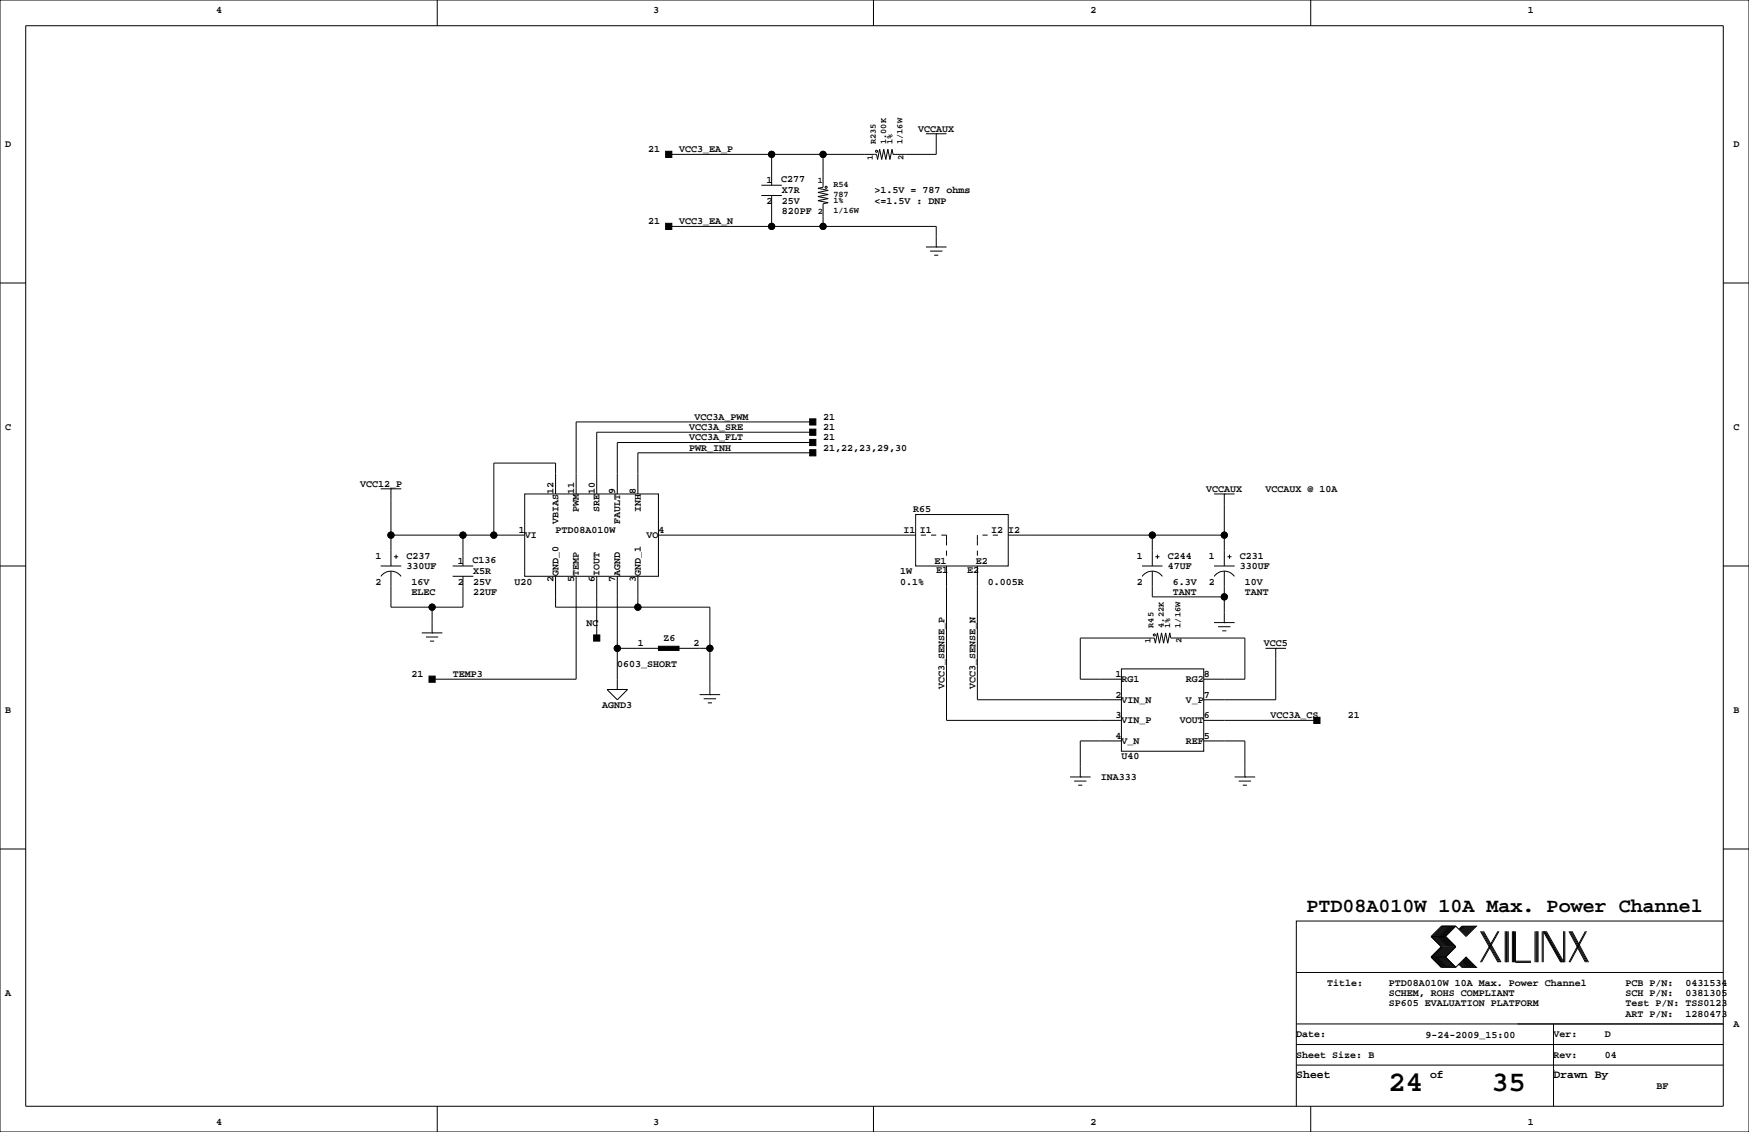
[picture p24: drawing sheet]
<svg xmlns="http://www.w3.org/2000/svg" width="432mm" height="279mm" viewBox="0 0 432 279" stroke-linecap="round" stroke-linejoin="round" font-family="sans-serif">
<defs><g id="words">
<g font-size="7.1">
<text x="342.8" y="269.3">24</text>
<text x="368.2" y="269.3">35</text>
</g>
<text font-size="4.9" x="322.6" y="225.1">PTD08A010W 10A Max. Power Channel</text>
<g font-size="2.8">
<text x="320" y="266.1">Sheet</text>
<text x="353.1" y="266.1">of</text>
<text x="383.5" y="266.1">Drawn By</text>
</g>
<g font-size="2.5">
<text x="53.3" y="3.3">4</text>
<text x="161.3" y="3.3">3</text>
<text x="269.2" y="3.3">2</text>
<text x="377.2" y="3.3">1</text>
<text x="226.7" y="32.5">VCCAUX</text>
<text x="1.3" y="36.3">D</text>
<text x="160" y="37.6">21</text>
<text x="167.6" y="37.6">VCC3_EA_P</text>
<text x="428" y="36.3">D</text>
<text x="189.2" y="45.2">1</text>
<text x="192.9" y="44.9">C277</text>
<text x="193" y="47.8">X7R</text>
<text x="215.9" y="47.8">&gt;1.5V = 787 ohms</text>
<text x="189.2" y="50.3">2</text>
<text x="193" y="52.8">820PF</text>
<text x="193" y="50.3">25V</text>
<text x="215.9" y="50.3">&lt;=1.5V : DNP</text>
<text x="160" y="55.4">21</text>
<text x="167.6" y="55.4">VCC3_EA_N</text>
<text x="1.3" y="106.2">C</text>
<text x="170.2" y="106.2">VCC3A_SRE</text>
<text x="171.4" y="103.6">VCC3A_PWM</text>
<text x="203.2" y="106.2">21</text>
<text x="203.2" y="103.6">21</text>
<text x="428" y="106.2">C</text>
<text x="170.2" y="108.7">VCC3A_FLT</text>
<text x="170.2" y="111.3">PWR_INH</text>
<text x="203.2" y="108.7">21</text>
<text x="203.2" y="111.3">21,22,23,29,30</text>
<text x="88.9" y="120.1">VCC12_P</text>
<text x="136.7" y="121.9" transform="rotate(-90 136.7 121.9)">12</text>
<text x="141.7" y="121.9" transform="rotate(-90 141.7 121.9)">11</text>
<text x="146.8" y="121.9" transform="rotate(-90 146.8 121.9)">10</text>
<text x="151.9" y="121.9" transform="rotate(-90 151.9 121.9)">9</text>
<text x="157" y="121.9" transform="rotate(-90 157 121.9)">8</text>
<text x="297.8" y="121.4">VCCAUX</text>
<text x="312.4" y="121.4">VCCAUX @ 10A</text>
<text x="128.1" y="131.6">1</text>
<text x="137.2" y="131.6">PTD08A010W</text>
<text x="137.9" y="129.3" transform="rotate(-90 137.9 129.3)">VBIAS</text>
<text x="142.9" y="126.4" transform="rotate(-90 142.9 126.4)">PWM</text>
<text x="148" y="126.4" transform="rotate(-90 148 126.4)">SRE</text>
<text x="153.1" y="129.3" transform="rotate(-90 153.1 129.3)">FAULT</text>
<text x="158.2" y="126.4" transform="rotate(-90 158.2 126.4)">INH</text>
<text x="162.6" y="131.6">4</text>
<text x="223.1" y="131.6">I1</text>
<text x="225.4" y="126.5">R65</text>
<text x="227.1" y="131.5">I1</text>
<text x="244.7" y="131.5">I2</text>
<text x="248.9" y="131.6">I2</text>
<text x="92.7" y="137.9">1</text>
<text x="100.3" y="137.9">C237</text>
<text x="129.5" y="132.8">VI</text>
<text x="159.6" y="132.8">VO</text>
<text x="280.7" y="137.9">1</text>
<text x="288.3" y="137.9">C244</text>
<text x="298.5" y="137.9">1</text>
<text x="306.1" y="137.9">C231</text>
<text x="100.3" y="140.5">330UF</text>
<text x="113" y="139.2">1</text>
<text x="116.7" y="138.9">C136</text>
<text x="116.8" y="141.7">X5R</text>
<text x="136.7" y="143.7" transform="rotate(-90 136.7 143.7)">2</text>
<text x="137.9" y="142.2" transform="rotate(-90 137.9 142.2)">GND_0</text>
<text x="141.7" y="143.7" transform="rotate(-90 141.7 143.7)">5</text>
<text x="142.9" y="142.2" transform="rotate(-90 142.9 142.2)">TEMP</text>
<text x="146.8" y="143.7" transform="rotate(-90 146.8 143.7)">6</text>
<text x="148" y="142.2" transform="rotate(-90 148 142.2)">IOUT</text>
<text x="151.9" y="143.7" transform="rotate(-90 151.9 143.7)">7</text>
<text x="153.1" y="142.2" transform="rotate(-90 153.1 142.2)">AGND</text>
<text x="157" y="143.7" transform="rotate(-90 157 143.7)">3</text>
<text x="158.2" y="142.2" transform="rotate(-90 158.2 142.2)">GND_1</text>
<text x="222.2" y="141.7">1W</text>
<text x="230.7" y="139.1">E1</text>
<text x="231.1" y="141.3">E1</text>
<text x="238.8" y="141.3">E2</text>
<text x="240.9" y="139.1">E2</text>
<text x="288.3" y="140.5">47UF</text>
<text x="306.1" y="140.5">330UF</text>
<text x="92.7" y="144.3">2</text>
<text x="101.6" y="146.8">ELEC</text>
<text x="101.6" y="144.3">16V</text>
<text x="113" y="144.3">2</text>
<text x="116.8" y="146.8">22UF</text>
<text x="116.8" y="144.3">25V</text>
<text x="127" y="144.3">U20</text>
<text x="222.2" y="144.3">0.1%</text>
<text x="243.8" y="144.3">0.005R</text>
<text x="280.7" y="144.3">2</text>
<text x="289.6" y="146.8">TANT</text>
<text x="289.6" y="144.3">6.3V</text>
<text x="298.5" y="144.3">2</text>
<text x="307.3" y="144.3">10V</text>
<text x="307.3" y="146.8">TANT</text>
<text x="144.8" y="154.4">NC</text>
<text x="157.5" y="159.5">1</text>
<text x="163.8" y="158.2">Z6</text>
<text x="171.2" y="159.5">2</text>
<text x="312" y="159.5">VCC5</text>
<text x="101.6" y="167.1">21</text>
<text x="111.8" y="167.1">TEMP3</text>
<text x="152.4" y="164.6">0603_SHORT</text>
<text x="275.4" y="167.1">1</text>
<text x="297.2" y="167.1">8</text>
<text x="233.2" y="170.2" transform="rotate(-90 233.2 170.2)">VCC3_SENSE_P</text>
<text x="240.8" y="170.2" transform="rotate(-90 240.8 170.2)">VCC3_SENSE_N</text>
<text x="275.4" y="172.2">2</text>
<text x="276.9" y="168.3">RG1</text>
<text x="276.9" y="173.4">VIN_N</text>
<text x="292.7" y="168.3">RG2</text>
<text x="292.7" y="173.4">V_P</text>
<text x="297.2" y="172.2">7</text>
<text x="1.3" y="176">B</text>
<text x="148.7" y="174.8">AGND3</text>
<text x="275.4" y="177.3">3</text>
<text x="276.9" y="178.5">VIN_P</text>
<text x="291.3" y="178.5">VOUT</text>
<text x="297.2" y="177.3">6</text>
<text x="313.7" y="177.3">VCC3A_CS</text>
<text x="332.7" y="177.3">21</text>
<text x="428" y="176">B</text>
<text x="275.4" y="182.4">4</text>
<text x="276.9" y="183.6">V_N</text>
<text x="292.7" y="183.6">REF</text>
<text x="297.2" y="182.4">5</text>
<text x="276.9" y="187.5">U40</text>
<text x="271.8" y="192.5">INA333</text>
<text x="1.3" y="245.9">A</text>
<text x="327.7" y="243.3">Title:</text>
<text x="342.9" y="245.9">SCHEM, ROHS COMPLIANT</text>
<text x="342.9" y="243.3">PTD08A010W 10A Max. Power Channel</text>
<text x="401.3" y="245.9">SCH P/N:</text>
<text x="401.3" y="243.3">PCB P/N:</text>
<text x="416.1" y="245.9">0381305</text>
<text x="416.1" y="243.3">0431534</text>
<text x="342.9" y="248.4">SP605 EVALUATION PLATFORM</text>
<text x="401.3" y="248.4">Test P/N: TSS0123</text>
<text x="401.3" y="251">ART P/N:</text>
<text x="416.1" y="251">1280473</text>
<text x="320" y="256">Date:</text>
<text x="351.9" y="256.2">9-24-2009_15:00</text>
<text x="383.5" y="256">Ver:</text>
<text x="396.2" y="256">D</text>
<text x="428" y="253.5">A</text>
<text x="320" y="261.1">Sheet Size: B</text>
<text x="383.5" y="261.1">Rev:</text>
<text x="396.2" y="261.1">04</text>
<text x="408.9" y="268.7">BF</text>
<text x="53.3" y="277.6">4</text>
<text x="161.3" y="277.6">3</text>
<text x="269.2" y="277.6">2</text>
<text x="377.2" y="277.6">1</text>
</g>
<g font-size="2.1">
<text x="216.2" y="35.6" transform="rotate(-90 216.2 35.6)">R235</text>
<text x="218.8" y="35.6" transform="rotate(-90 218.8 35.6)">1.00K</text>
<text x="220.3" y="35.6" transform="rotate(-90 220.3 35.6)">1%</text>
<text x="222.8" y="35.6" transform="rotate(-90 222.8 35.6)">1/16W</text>
<text x="215.5" y="39.4" transform="rotate(-90 215.5 39.4)">1</text>
<text x="223.1" y="39.4" transform="rotate(-90 223.1 39.4)">2</text>
<text x="201.9" y="45.3">1</text>
<text x="205.7" y="46.1">R54</text>
<text x="201.9" y="52.9">2</text>
<text x="205.7" y="48.6">787</text>
<text x="205.7" y="52.7">1/16W</text>
<text x="205.7" y="50.1">1%</text>
<text x="284.8" y="154.9" transform="rotate(-90 284.8 154.9)">R45</text>
<text x="287.4" y="154.9" transform="rotate(-90 287.4 154.9)">4.22K</text>
<text x="288.9" y="154.9" transform="rotate(-90 288.9 154.9)">1%</text>
<text x="291.4" y="154.9" transform="rotate(-90 291.4 154.9)">1/16W</text>
<text x="284" y="158.8" transform="rotate(-90 284 158.8)">1</text>
<text x="291.7" y="158.8" transform="rotate(-90 291.7 158.8)">2</text>
</g>
</g></defs>
<g fill="none" stroke="#000" stroke-width=".25">
<path d="M0 0h431.8v279.4h-431.8zM6.3 6.4h419.1v266.6h-419.1zM107.9 0v6.4M215.6 0v6.4M323.6 0v6.4M190.5 38.1v7.6M203.2 38.1v8.1l-1.3 .3 2.6 .5-2.6 .5 2.6 .5-2.6 .5 2.6 .5-2.6 .5 2.6 .5-1.3 .3v5.6M228.6 33h5.1M231.1 33h.1M231.1 33v5.1h-10.6l-.3-1.3-.5 2.6-.5-2.6-.5 2.6-.5-2.6-.5 2.6-.5-2.6-.5 2.6-.3-1.3h-51.3M165.1 55.9h66v5.1M188 48.3h5"/>
<path d="M188 45.7h5M190.5 48.3v7.6M0 69.8h6.3M228.6 61h5.1M229.6 62h3.1M230.6 63h1M231.1 61h.1M425.4 69.8h6.4M200.7 109.2h-48.3v12.7M200.7 111.8h-43.2v10.1M200.7 106.7h-53.4v15.2M200.7 104.1h-58.5v17.8"/>
<path d="M0 139.7h6.3M94 139.7h5.1M94 120.7h5.1M96.5 120.7h.1M96.5 120.7v19M96.5 132.1h33M97.3 137.4h1M97.8 136.9v1M111.8 139.7h5M114.3 132.1v7.6M129.5 121.9h33.1v20.3h-33.1zM137.2 121.9v-7.6h-15.3v17.8"/>
<path d="M162.6 132.1h63.5M226.1 127h22.8v12.7h-22.8zM227.3 132.1h1.3M229.9 132.1h1.2M232.4 132.1h1.3v2.5M233.7 139.7v38.1h43.2M233.7 135.9v1.3M241.3 132.1v2.5M241.3 135.9v1.3M241.3 139.7v33h35.6M242.6 132.1h1.2M245.1 132.1h1.3"/>
<path d="M248.9 132.1h53.4M281.9 139.7h5.1M284.5 132.1v7.6M285.2 137.4h1.1M285.8 136.9v1M299.7 121.9h5.1M299.7 139.7h5.1M302.3 121.9h.1M302.3 121.9v17.8M303 137.4h1M303.5 136.9v1M425.4 139.7h6.4"/>
<path d="M94 142.3a3 3 0 0 1 5 0M96.5 141v8.9h17.8v-7.7M104.1 156.2h5.1M105.2 157.2h3M106.2 158.2h1M106.7 156.2h.1M106.7 149.9v6.3M111.8 142.2h5M137.2 142.2v7.7h38.1v21.5M142.2 142.2v25.4h-35.5M147.3 142.2v15.3M152.4 142.2v28"/>
<path d="M157.5 142.2v7.7M282 142.3a3 3 0 0 1 5 0M284.5 141v6.3h17.8M299.7 153.7h5.1M299.8 142.3a3 3 0 0 1 5 0M300.7 154.7h3.1M301.8 155.7h1M302.3 153.7h.1M302.3 141v12.7M149.9 170.2h5l-2.5 2.5zM152.4 170.2h.1M152.4 160h10.2"/>
<path d="M167.6 160h7.7M172.7 171.4h5.1M173.7 172.5h3.1M174.8 173.5h1M175.3 171.4h.1M276.9 165.1h20.3v20.3h-20.3zM276.9 167.6h-10.2v-10.1h18.3l.2 1.3 .6-2.6 .5 2.6 .5-2.6 .5 2.6 .5-2.6 .5 2.6 .5-2.6 .3 1.3h18.2v10.1h-10.1M297.2 177.8h27.9M312.4 160h5.1M315 160h.1M315 160v12.7h-17.8M264.2 191.8h5"/>
<path d="M265.2 192.8h3M266.2 193.8h1M266.7 191.8h.1M276.9 182.9h-10.2v8.9M297.2 182.9h10.1v8.9M304.8 191.8h5.1M305.8 192.8h3.1M306.8 193.8h1M307.3 191.8h.1M0 209.5h6.3M425.4 209.5h6.4M353.3 236.2l2.6 2.6h3.5"/>
<path d="M353.3 231.1l2.6 2.6-2.6 2.5M353.3 236.2h3.6M353.3 231.1h3.6M356.1 228.6l-2.5 2.5 2.5 2.6-2.5 2.5 2.5 2.6M356.4 228.6l-2.6 2.5 2.6 2.6-2.6 2.5 2.6 2.6M356.6 228.6l-2.5 2.5 2.5 2.6-2.5 2.5 2.5 2.6M356.9 228.6l-2.6 2.5 2.6 2.6-2.6 2.5 2.6 2.6M356.9 231.1l2.5 2.6-2.5 2.5M356.9 236.2l2.5 2.6M357.1 228.6l-2.5 2.5 2.5 2.6-2.5 2.5 2.5 2.6M357.4 228.6l-2.6 2.5 2.6 2.6-2.6 2.5 2.6 2.6M357.6 228.6l-2.5 2.5 2.5 2.6-2.5 2.5 2.5 2.6"/>
<path d="M357.9 228.6l-2.6 2.5 2.6 2.6-2.6 2.5 2.6 2.6M358.1 228.6l-2.5 2.5 2.5 2.6-2.5 2.5 2.5 2.6M358.4 228.6l-2.5 2.5 2.5 2.6-2.5 2.5 2.5 2.6M358.6 228.6l-2.5 2.5 2.5 2.6-2.5 2.5 2.5 2.6M358.9 228.6l-2.5 2.5 2.5 2.6-2.5 2.5 2.5 2.6M359.2 228.6l-2.6 2.5 2.6 2.6-2.6 2.5 2.6 2.6M359.4 228.6l2.5 2.5 2.6-2.5h-3.6l-.7 .8M359.4 228.6h-3.5l-2.6 2.5M359.4 228.6l-2.5 2.5M360.2 238l.7 .8h3.6l-2.6-2.6-2.5 2.6M360.4 237.7l1 1.1M360.4 238l.8 .8"/>
<path d="M360.7 237.5l1.2 1.3M360.7 237.7l1 1.1M360.9 237.2l1.6 1.6M360.9 237.5l1.3 1.3M361.2 237l1.8 1.8M361.2 237.2l1.5 1.6M361.2 228.6l-.8 .8M361.4 236.7l2.1 2.1M361.4 237l1.8 1.8M361.4 228.6l-1 1M361.7 236.5l2.3 2.3M361.7 236.7l2 2.1"/>
<path d="M361.7 228.6l-1 1M361.9 236.5l2.3 2.3M361.9 228.6l-1.2 1.3M362.2 228.6l-1.3 1.3M362.5 228.6l-1.6 1.5M362.7 228.6l-1.5 1.5M363 228.6l-1.8 1.8M363.2 228.6l-1.8 1.8M363.5 228.6l-2.1 2M363.7 228.6l-2 2M364 228.6l-2.3 2.3M364.2 228.6l-2.3 2.3"/>
<path d="M365.5 229.9l4.3 7.6M365.8 229.9l4.3 7.6M366 229.9l4.3 7.6M366.3 229.9l4.3 7.6M369.8 229.9l-4.3 7.6M370.1 229.9l-4.3 7.6M371.6 229.9v7.6M371.9 229.9v7.6M372.1 229.9v7.6M372.4 229.9v7.6M373.4 229.9v7.6M373.6 229.9v7.6"/>
<path d="M373.9 229.9v7.6M374.1 229.9v7.6h3.9M374.1 237.2h3.9M379 229.9v7.6M379.2 229.9v7.6M379.5 229.9v7.6M379.7 229.9v7.6M380.7 229.9v7.6M381 237.5v-7.6l4.3 7.6M381.3 229.9l4.3 7.6M381.5 229.9l4.3 7.6M381.8 229.9l4.3 7.6v-7.6"/>
<path d="M386.3 229.9v7.6M387.3 229.9l4.1 7.6M387.6 229.9l4.1 7.6M387.9 229.9l4 7.6M388.1 229.9l4.1 7.6M391.4 229.9l-4.1 7.6M391.7 229.9l-4.1 7.6M425.4 227.3h-105.4v35.6M320 257.8h105.4M320 252.7h105.4M320 240h105.4M383.5 252.7v20.3"/>
<path d="M107.9 273v6.4M215.6 273v6.4M320 262.9v10.1M320 262.9h105.4M323.6 273v6.4M383.5 264.2h.1"/>
<circle cx="190.5" cy="38.1" r=".76"/>
<circle cx="203.2" cy="38.1" r=".76"/>
<circle cx="216.4" cy="37.3" r=".25"/>
<circle cx="190.5" cy="55.9" r=".76"/>
<circle cx="203.2" cy="55.9" r=".76"/>
<circle cx="204" cy="46.2" r=".25"/>
<circle cx="96.5" cy="132.1" r=".76"/>
<circle cx="114.3" cy="132.1" r=".76"/>
<circle cx="121.9" cy="132.1" r=".76"/>
<circle cx="284.5" cy="132.1" r=".76"/>
<circle cx="302.3" cy="132.1" r=".76"/>
<circle cx="106.7" cy="149.9" r=".76"/>
<circle cx="157.5" cy="149.9" r=".76"/>
<circle cx="285" cy="156.7" r=".25"/>
<circle cx="302.3" cy="147.3" r=".76"/>
<circle cx="152.4" cy="160" r=".76"/>
<circle cx="175.3" cy="160" r=".76"/>
</g>
<g fill="#000" stroke="#000" stroke-width=".25">
<path d="M164.3 37.3h1.6v1.6h-1.6z" fill-rule="evenodd"/>
<path d="M164.3 55.1h1.6v1.5h-1.6z" fill-rule="evenodd"/>
<path d="M199.9 111h1.5v1.5h-1.5z" fill-rule="evenodd"/>
<path d="M199.9 103.4h1.5v1.5h-1.5z" fill-rule="evenodd"/>
<path d="M199.9 105.9h1.5v1.5h-1.5z" fill-rule="evenodd"/>
<path d="M199.9 108.5h1.5v1.5h-1.5z" fill-rule="evenodd"/>
<path d="M146.6 156.7h1.5v1.5h-1.5z" fill-rule="evenodd"/>
<path d="M105.9 166.9h1.5v1.5h-1.5z" fill-rule="evenodd"/>
<path d="M162.6 159.5h5v1h-5z" fill-rule="evenodd"/>
<path d="M324.4 177h1.5v1.6h-1.5z" fill-rule="evenodd"/>
<circle cx="190.5" cy="38.1" r=".76"/>
<circle cx="203.2" cy="38.1" r=".76"/>
<circle cx="190.5" cy="55.9" r=".76"/>
<circle cx="203.2" cy="55.9" r=".76"/>
<circle cx="96.5" cy="132.1" r=".76"/>
<circle cx="114.3" cy="132.1" r=".76"/>
<circle cx="121.9" cy="132.1" r=".76"/>
<circle cx="284.5" cy="132.1" r=".76"/>
<circle cx="302.3" cy="132.1" r=".76"/>
<circle cx="106.7" cy="149.9" r=".76"/>
<circle cx="157.5" cy="149.9" r=".76"/>
<circle cx="302.3" cy="147.3" r=".76"/>
<circle cx="152.4" cy="160" r=".76"/>
<circle cx="175.3" cy="160" r=".76"/>
</g>
<use href="#words"/>
</svg>
